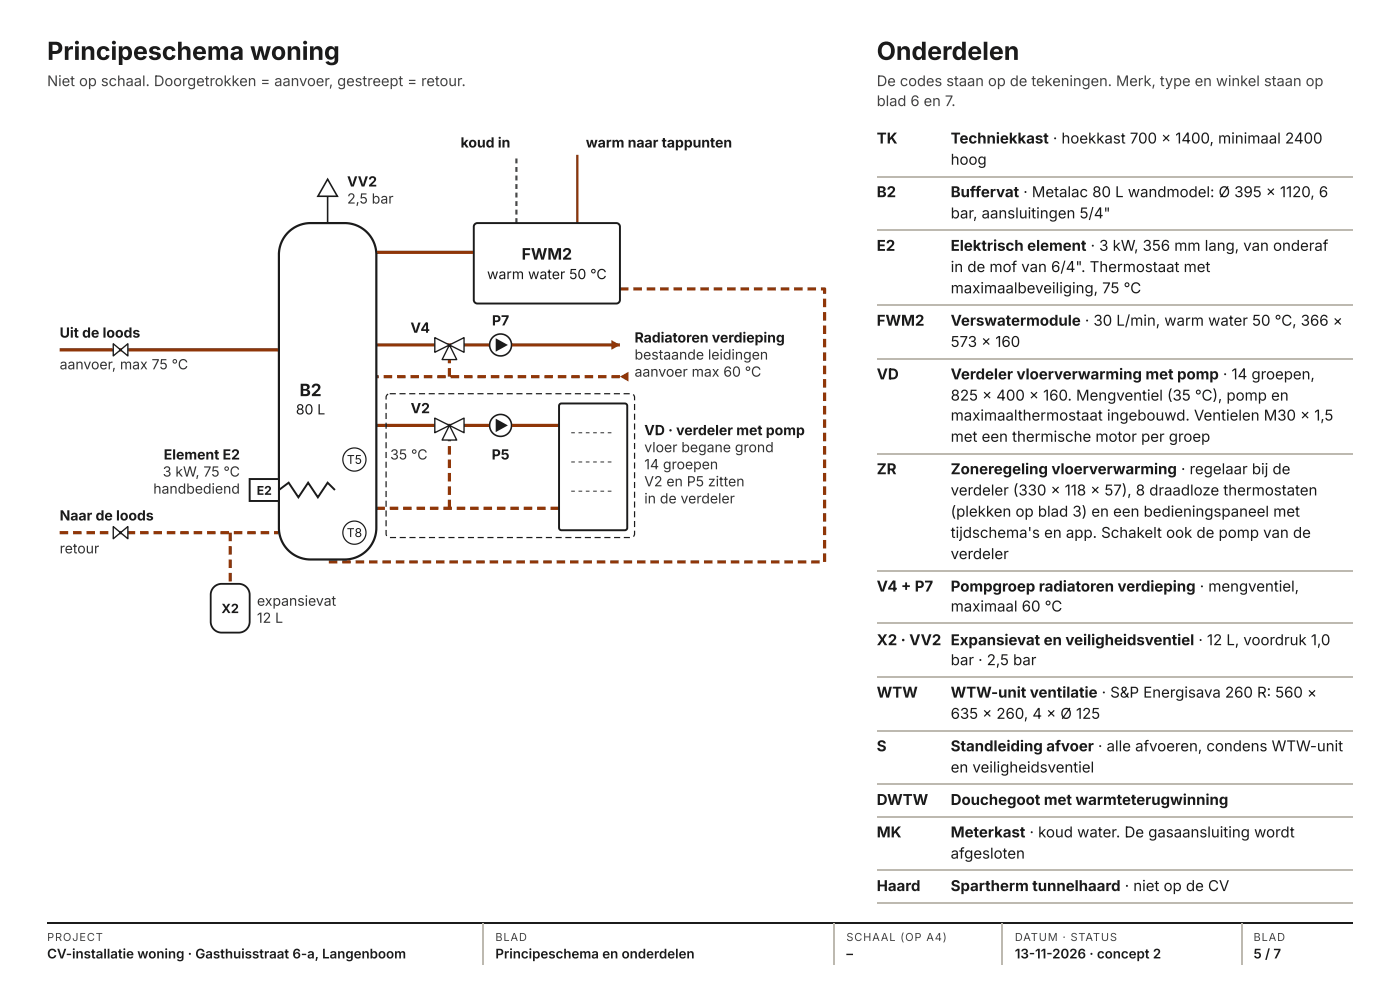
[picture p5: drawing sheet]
<svg xmlns="http://www.w3.org/2000/svg" width="297mm" height="210mm" viewBox="0 0 297 210" stroke-linecap="round" stroke-linejoin="round" font-family="sans-serif">
<defs><g id="words">
<g font-size="5.3" fill="#1b1b1b">
<text x="10" y="12.7">Principeschema woning</text>
<text x="186" y="12.7">Onderdelen</text>
</g>
<text font-size="3.6" fill="#1b1b1b" x="63.6" y="84">B2</text>
<text font-size="3.4" fill="#1b1b1b" x="110.7" y="55">FWM2</text>
<g font-size="3.2" fill="#1b1b1b">
<text x="186" y="30.4">TK</text>
<text x="201.7" y="30.4">Techniekkast · hoekkast 700 × 1400, minimaal 2400</text>
<text x="201.7" y="34.9">hoog</text>
<text x="186" y="41.8">B2</text>
<text x="201.7" y="41.8">Buffervat · Metalac 80 L wandmodel: Ø 395 × 1120, 6</text>
<text x="201.7" y="46.3">bar, aansluitingen 5/4&quot;</text>
<text x="186" y="53.2">E2</text>
<text x="201.7" y="53.2">Elektrisch element · 3 kW, 356 mm lang, van onderaf</text>
<text x="201.7" y="57.7">in de mof van 6/4&quot;. Thermostaat met</text>
<text x="201.7" y="62.2">maximaalbeveiliging, 75 °C</text>
<text x="186" y="69.1">FWM2</text>
<text x="201.7" y="69.1">Verswatermodule · 30 L/min, warm water 50 °C, 366 ×</text>
<text x="201.7" y="73.6">573 × 160</text>
<text x="186" y="80.4">VD</text>
<text x="201.7" y="80.4">Verdeler vloerverwarming met pomp · 14 groepen,</text>
<text x="201.7" y="84.9">825 × 400 × 160. Mengventiel (35 °C), pomp en</text>
<text x="201.7" y="89.2">maximaalthermostaat ingebouwd. Ventielen M30 × 1,5</text>
<text x="201.7" y="93.7">met een thermische motor per groep</text>
<text x="186" y="100.5">ZR</text>
<text x="201.7" y="100.5">Zoneregeling vloerverwarming · regelaar bij de</text>
<text x="201.7" y="105">verdeler (330 × 118 × 57), 8 draadloze thermostaten</text>
<text x="201.7" y="109.5">(plekken op blad 3) en een bedieningspaneel met</text>
<text x="201.7" y="114">tijdschema's en app. Schakelt ook de pomp van de</text>
<text x="201.7" y="118.5">verdeler</text>
<text x="186" y="125.4">V4 + P7</text>
<text x="201.7" y="125.4">Pompgroep radiatoren verdieping · mengventiel,</text>
<text x="201.7" y="129.6">maximaal 60 °C</text>
<text x="186" y="136.8">X2 · VV2 Expansievat en veiligheidsventiel · 12 L, voordruk 1,0</text>
<text x="201.7" y="141">bar · 2,5 bar</text>
<text x="186" y="147.9">WTW</text>
<text x="201.7" y="147.9">WTW-unit ventilatie · S&amp;P Energisava 260 R: 560 ×</text>
<text x="201.7" y="152.4">635 × 260, 4 × Ø 125</text>
<text x="186" y="159.3">S</text>
<text x="201.7" y="159.3">Standleiding afvoer · alle afvoeren, condens WTW-unit</text>
<text x="201.7" y="163.8">en veiligheidsventiel</text>
<text x="186" y="170.7">DWTW</text>
<text x="201.7" y="170.7">Douchegoot met warmteterugwinning</text>
<text x="186" y="177.5">MK</text>
<text x="201.7" y="177.5">Meterkast · koud water. De gasaansluiting wordt</text>
<text x="201.7" y="182">afgesloten</text>
<text x="186" y="188.9">Haard</text>
<text x="201.7" y="188.9">Spartherm tunnelhaard · niet op de CV</text>
</g>
<g font-size="3.1" fill="#444">
<text x="10" y="18.3">Niet op schaal. Doorgetrokken = aanvoer, gestreept = retour.</text>
<text x="186" y="18.3">De codes staan op de tekeningen. Merk, type en winkel staan op</text>
<text x="186" y="22.5">blad 6 en 7.</text>
</g>
<g font-size="3" fill="#1b1b1b">
<text x="97.7" y="31.3">koud in</text>
<text x="124.3" y="31.3">warm naar tappunten</text>
<text x="73.6" y="39.5">VV2</text>
<text x="103.3" y="59.2">warm water 50 °C</text>
<text x="12.7" y="71.6">Uit de loods</text>
<text x="87.1" y="70.5">V4</text>
<text x="104.4" y="69">P7</text>
<text x="134.6" y="72.6">Radiatoren verdieping</text>
<text x="62.8" y="87.9">80 L</text>
<text x="87.1" y="87.6">V2</text>
<text x="136.7" y="92.3">VD · verdeler met pomp</text>
<text x="34.7" y="97.4">Element E2</text>
<text x="104.3" y="97.4">P5</text>
<text x="12.7" y="110.3">Naar de loods</text>
</g>
<g font-size="3" fill="#333">
<text x="73.6" y="43.2">2,5 bar</text>
<text x="134.6" y="76.2">bestaande leidingen</text>
<text x="12.7" y="78.3">aanvoer, max 75 °C</text>
<text x="134.6" y="79.9">aanvoer max 60 °C</text>
<text x="136.7" y="95.9">vloer begane grond</text>
<text x="34.5" y="101">3 kW, 75 °C</text>
<text x="82.8" y="97.4">35 °C</text>
<text x="136.7" y="99.5">14 groepen</text>
<text x="32.5" y="104.7">handbediend</text>
<text x="136.7" y="103.1">V2 en P5 zitten</text>
<text x="136.7" y="106.7">in de verdeler</text>
<text x="12.7" y="117.3">retour</text>
<text x="54.5" y="128.4">expansievat</text>
<text x="54.5" y="132">12 L</text>
</g>
<g font-size="2.8" fill="#1b1b1b">
<text x="10" y="203.2">CV-installatie woning · Gasthuisstraat 6-a, Langenboom</text>
<text x="105.1" y="203.2">Principeschema en onderdelen</text>
<text x="179.6" y="203.2">–</text>
<text x="215.3" y="203.2">13-11-2026 · concept 2</text>
<text x="265.9" y="203.2">5 / 7</text>
</g>
<text font-size="2.7" fill="#1b1b1b" x="47" y="130">X2</text>
<g font-size="2.6" fill="#1b1b1b">
<text x="73.6" y="98.4">T5</text>
<text x="54.5" y="104.9">E2</text>
<text x="73.6" y="113.9">T8</text>
</g>
<g font-size="2.3" fill="#444">
<text x="10" y="199.5">PROJECT</text>
<text x="105.1" y="199.5">BLAD</text>
<text x="179.6" y="199.5">SCHAAL (OP A4)</text>
<text x="215.3" y="199.5">DATUM · STATUS</text>
<text x="265.9" y="199.5">BLAD</text>
</g>
</g></defs>
<path d="M12.7 74.2h46.5" fill="none" stroke="#8f3608" stroke-width=".67" stroke-linecap="butt"/>
<g fill="#8f3608">
<path d="M12.7 112.6h1.8v.7h-1.8zM15.5 112.6h1.8v.7h-1.8zM18.3 112.6h1.9v.7h-1.9zM21.2 112.6h1.8v.7h-1.8zM24 112.6h1.8v.7h-1.8zM26.9 112.6h1.8v.7h-1.8zM29.7 112.6h1.8v.7h-1.8zM32.6 112.6h1.8v.7h-1.8zM35.4 112.6h1.8v.7h-1.8zM38.2 112.6h1.8v.7h-1.8zM41.1 112.6h1.8v.7h-1.8zM43.9 112.6h1.8v.7h-1.8zM46.8 112.6h1.8v.7h-1.8zM49.6 112.6h1.8v.7h-1.8zM52.5 112.6h1.8v.7h-1.8zM55.3 112.6h1.8v.7h-1.8zM58.1 112.6h1.1v.7h-1.1z"/>
<path d="M48.5 112.9h.7v1.8h-.7zM48.5 115.8h.7v1.8h-.7zM48.5 118.6h.7v1.8h-.7zM48.5 121.5h.7v1.8h-.7z"/>
</g>
<path d="M79.8 53.5h20.7" fill="none" stroke="#8f3608" stroke-width=".67" stroke-linecap="butt"/>
<path d="M131.5 60.9h1.8v.7h-1.8zM134.4 60.9h1.8v.7h-1.8zM137.2 60.9h1.8v.7h-1.8zM140 60.9h1.9v.7h-1.9zM142.9 60.9h1.8v.7h-1.8zM145.7 60.9h1.8v.7h-1.8zM148.6 60.9h1.8v.7h-1.8zM151.4 60.9h1.8v.7h-1.8zM154.3 60.9h1.8v.7h-1.8zM157.1 60.9h1.8v.7h-1.8zM159.9 60.9h1.9v.7h-1.9zM162.8 60.9h1.8v.7h-1.8zM165.6 60.9h1.8v.7h-1.8zM168.5 60.9h1.8v.7h-1.8zM171.3 60.9h1.8v.7h-1.8zM174.2 60.9l1 .1 .1 1.3h-.7v-1.1h.3v.4h-.7zM174.6 63.3h.7v1.8h-.7zM174.6 66.2h.7v1.8h-.7zM174.6 69h.7v1.8h-.7zM174.6 71.8h.7v1.9h-.7zM174.6 74.7h.7v1.8h-.7zM174.6 77.5h.7v1.8h-.7zM174.6 80.4h.7v1.8h-.7zM174.6 83.2h.7v1.8h-.7zM174.6 86.1h.7v1.8h-.7zM174.6 88.9h.7v1.8h-.7zM174.6 91.7h.7v1.8h-.7zM174.6 94.6h.7v1.8h-.7zM174.6 97.4h.7v1.8h-.7zM174.6 100.3h.7v1.8h-.7zM174.6 103.1h.7v1.8h-.7zM174.6 106h.7v1.8h-.7zM174.6 108.8h.7v1.8h-.7zM174.6 111.6h.7v1.8h-.7zM174.6 114.5h.7v1.8h-.7zM174.6 117.3h.7v1.8h-.7zM172.1 118.8h1.8v.7h-1.8zM169.2 118.8h1.9v.7h-1.9zM166.4 118.8h1.8v.7h-1.8zM163.6 118.8h1.8v.7h-1.8zM160.7 118.8h1.8v.7h-1.8zM157.9 118.8h1.8v.7h-1.8zM155 118.8h1.8v.7h-1.8zM152.2 118.8h1.8v.7h-1.8zM149.4 118.8h1.8v.7h-1.8zM146.5 118.8h1.8v.7h-1.8zM143.7 118.8h1.8v.7h-1.8zM140.8 118.8h1.8v.7h-1.8zM138 118.8h1.8v.7h-1.8zM135.1 118.8h1.8v.7h-1.8zM132.3 118.8h1.8v.7h-1.8zM129.5 118.8h1.8v.7h-1.8zM126.6 118.8h1.8v.7h-1.8zM123.8 118.8h1.8v.7h-1.8zM120.9 118.8h1.8v.7h-1.8zM118.1 118.8h1.8v.7h-1.8zM115.2 118.8h1.9v.7h-1.9zM112.4 118.8h1.8v.7h-1.8zM109.6 118.8h1.8v.7h-1.8zM106.7 118.8h1.8v.7h-1.8zM103.9 118.8h1.8v.7h-1.8zM101 118.8h1.8v.7h-1.8zM98.2 118.8h1.8v.7h-1.8zM95.3 118.8h1.9v.7h-1.9zM92.5 118.8h1.8v.7h-1.8zM89.7 118.8h1.8v.7h-1.8zM86.8 118.8h1.8v.7h-1.8zM84 118.8h1.8v.7h-1.8zM81.1 118.8h1.8v.7h-1.8zM78.3 118.8h1.8v.7h-1.8zM75.4 118.8h1.9v.7h-1.9zM72.6 118.8h1.8v.7h-1.8zM69.8 118.8h1.8v.7h-1.8zM69.2 117.1h.6v1.3h-.6z" fill="#8f3608"/>
<path d="M79.8 73.1h51.7" fill="none" stroke="#8f3608" stroke-width=".67" stroke-linecap="butt"/>
<path d="M129.7 79.5h1.8v.7h-1.8zM126.9 79.5h1.8v.7h-1.8zM124 79.5h1.8v.7h-1.8zM121.2 79.5h1.8v.7h-1.8zM118.3 79.5h1.9v.7h-1.9zM115.5 79.5h1.8v.7h-1.8zM112.7 79.5h1.8v.7h-1.8zM109.8 79.5h1.8v.7h-1.8zM107 79.5h1.8v.7h-1.8zM104.1 79.5h1.8v.7h-1.8zM101.3 79.5h1.8v.7h-1.8zM98.4 79.5h1.9v.7h-1.9zM95.6 79.5h1.8v.7h-1.8zM92.8 79.5h1.8v.7h-1.8zM89.9 79.5h1.8v.7h-1.8zM87.1 79.5h1.8v.7h-1.8zM84.2 79.5h1.8v.7h-1.8zM81.4 79.5h1.8v.7h-1.8zM79.8 79.5h.6v.7h-.6zM95 78h.7v1.9h-.7zM95 75.7h.7v1.3h-.7z" fill="#8f3608"/>
<path d="M79.8 90.2h38.8" fill="none" stroke="#8f3608" stroke-width=".67" stroke-linecap="butt"/>
<path d="M116.8 107.4h1.8v.7h-1.8zM114 107.4h1.8v.7h-1.8zM111.1 107.4h1.8v.7h-1.8zM108.3 107.4h1.8v.7h-1.8zM105.4 107.4h1.8v.7h-1.8zM102.6 107.4h1.8v.7h-1.8zM99.7 107.4h1.8v.7h-1.8zM96.9 107.4h1.8v.7h-1.8zM94.1 107.4h1.8v.7h-1.8zM91.2 107.4h1.8v.7h-1.8zM88.4 107.4h1.8v.7h-1.8zM85.5 107.4h1.8v.7h-1.8zM82.7 107.4h1.8v.7h-1.8zM79.8 107.4h1.8v.7h-1.8zM95 106h.7v1.8h-.7zM95 103.1h.7v1.8h-.7zM95 100.3h.7v1.8h-.7zM95 97.4h.7v1.8h-.7zM95 94.6h.7v1.8h-.7zM95 92.8h.7v.7h-.7z" fill="#8f3608"/>
<path d="M109.3 46.3h.5v1h-.5zM109.3 44.5h.5v1h-.5zM109.3 42.6h.5v1.1h-.5zM109.3 40.8h.5v1.1h-.5zM109.3 39h.5v1.1h-.5zM109.3 37.2h.5v1.1h-.5zM109.3 35.4h.5v1h-.5zM109.3 33.6h.5v1h-.5z" fill="#143d80"/>
<path d="M122.5 32.8v14.5" fill="none" stroke="#8f1a14" stroke-width=".47"/>
<path d="M129.7 72.1v2.1l1.8-1.1zM131.5 79.9l1.8-1.1v2.1z" fill="#8f3608"/>
<path d="M24 72.9l3.1 2.6v-2.6l-3.1 2.6z" fill="#fff"/>
<path d="M24 72.9l3.1 2.6v-2.6l-3.1 2.6z" fill="none" stroke="#1b1b1b" stroke-width=".28"/>
<path d="M24 111.6l3.1 2.6v-2.6l-3.1 2.6z" fill="#fff"/>
<path d="M24 111.6l3.1 2.6v-2.6l-3.1 2.6z" fill="none" stroke="#1b1b1b" stroke-width=".28"/>
<path d="M61.1 49.3a6.7 6.7 0 0 1 4.8-2h7.2a6.7 6.7 0 0 1 6.7 6.7v57.9a6.7 6.7 0 0 1-6.7 6.7h-7.2a6.7 6.7 0 0 1-6.7-6.7v-57.9a6.7 6.7 0 0 1 1.9-4.7z" fill="#fff"/>
<path d="M61.1 49.3a6.7 6.7 0 0 1 4.8-2h7.2a6.7 6.7 0 0 1 6.7 6.7v57.9a6.7 6.7 0 0 1-6.7 6.7h-7.2a6.7 6.7 0 0 1-6.7-6.7v-57.9a6.7 6.7 0 0 1 1.9-4.7z" fill="none" stroke="#1b1b1b" stroke-width=".47"/>
<path d="M53 101.6h6.2v4.6h-6.2z" fill="#fff"/>
<path d="M53 101.6h6.2v4.6h-6.2zM59.2 103.9l2-1.6 2.1 3.1 2.1-3.1 2 3.1 2.1-3.1 1.6 1.6" fill="none" stroke="#1b1b1b" stroke-width=".41"/>
<circle cx="75.2" cy="97.4" r="2.45" fill="#fff"/>
<circle cx="75.2" cy="97.4" r="2.45" fill="none" stroke="#1b1b1b" stroke-width=".26"/>
<circle cx="75.2" cy="112.9" r="2.45" fill="#fff"/>
<circle cx="75.2" cy="112.9" r="2.45" fill="none" stroke="#1b1b1b" stroke-width=".26"/>
<path d="M45.4 124.5l.6-.5 .7-.2h3.9a2.33 2.33 0 0 1 2.4 2.3v5.7a2.33 2.33 0 0 1-2.4 2.3h-3.6a2.33 2.33 0 0 1-2.3-2.3v-5.8l.2-.9z" fill="#fff"/>
<path d="M45.4 124.5l.6-.5 .7-.2h3.9a2.33 2.33 0 0 1 2.4 2.3v5.7a2.33 2.33 0 0 1-2.4 2.3h-3.6a2.33 2.33 0 0 1-2.3-2.3v-5.8l.2-.9z" fill="none" stroke="#1b1b1b" stroke-width=".39"/>
<path d="M69.5 38l2.1 3.6h-4.2z" fill="#fff"/>
<path d="M69.5 38l2.1 3.6h-4.2zM69.5 41.6v5.7" fill="none" stroke="#1b1b1b" stroke-width=".34"/>
<path d="M100.7 47.5l.6-.2h29.4a.78 .78 0 0 1 .8 .8v15.5a.78 .78 0 0 1-.8 .8h-29.4a.78 .78 0 0 1-.8-.8v-15.5z" fill="#fff"/>
<path d="M100.7 47.5l.6-.2h29.4a.78 .78 0 0 1 .8 .8v15.5a.78 .78 0 0 1-.8 .8h-29.4a.78 .78 0 0 1-.8-.8v-15.5z" fill="none" stroke="#1b1b1b" stroke-width=".41"/>
<path d="M92.2 71.6l3.1 1.5-3.1 1.6zM95.3 73.1l3.1 1.6v-3.1zM95.3 73.1l1.6 3.1h-3.1z" fill="#fff"/>
<path d="M92.2 71.6l3.1 1.5-3.1 1.6zM95.3 73.1l3.1-1.5v3.1zM95.3 73.1l1.6 3.1h-3.1z" fill="none" stroke="#1b1b1b" stroke-width=".28"/>
<circle cx="106.2" cy="73.1" r="2.33" fill="#fff"/>
<circle cx="106.2" cy="73.1" r="2.33" fill="none" stroke="#1b1b1b" stroke-width=".34"/>
<path d="M105.2 71.7l2.5 1.4-2.5 1.5z" fill="#1b1b1b"/>
<path d="M92.2 88.6l3.1 1.6-3.1 1.5zM95.3 90.2l3.1 1.5v-3.1zM95.3 90.2l1.6 3.1h-3.1z" fill="#fff"/>
<path d="M92.2 88.6l3.1 1.6-3.1 1.5zM95.3 90.2l3.1-1.6v3.1zM95.3 90.2l1.6 3.1h-3.1z" fill="none" stroke="#1b1b1b" stroke-width=".28"/>
<circle cx="106.2" cy="90.2" r="2.33" fill="#fff"/>
<circle cx="106.2" cy="90.2" r="2.33" fill="none" stroke="#1b1b1b" stroke-width=".34"/>
<g fill="#1b1b1b">
<path d="M105.2 88.8l2.5 1.4-2.5 1.4z"/>
<path d="M84.8 83.3h1.2v.3h-1.2zM86.8 83.3h1.3v.3h-1.3zM88.9 83.3h1.3v.3h-1.3zM91 83.3h1.2v.3h-1.2zM93 83.3h1.3v.3h-1.3zM95.1 83.3h1.3v.3h-1.3zM97.2 83.3h1.2v.3h-1.2zM99.2 83.3h1.3v.3h-1.3zM101.3 83.3h1.3v.3h-1.3zM103.4 83.3h1.2v.3h-1.2zM105.4 83.3h1.3v.3h-1.3zM107.5 83.3h1.3v.3h-1.3zM109.6 83.3h1.2v.3h-1.2zM111.6 83.3h1.3v.3h-1.3zM113.7 83.3h1.3v.3h-1.3zM115.8 83.3h1.3v.3h-1.3zM117.8 83.3h1.3v.3h-1.3zM119.9 83.3h1.3v.3h-1.3zM122 83.3h1.3v.3h-1.3zM124 83.3h1.3v.3h-1.3zM126.1 83.3h1.3v.3h-1.3zM128.2 83.3h1.3v.3h-1.3zM130.2 83.3h1.3v.3h-1.3zM132.3 83.3h1.3v.3h-1.3zM134.4 83.5a1.28 1.28 0 0 1 .4 1.4h-.3v-.8l-.2-.4zM134.5 85.6h.3v1.3h-.3zM134.5 87.7h.3v1.3h-.3zM134.5 89.8h.3v1.3h-.3zM134.5 91.8h.3v1.3h-.3zM134.5 93.9h.3v1.3h-.3zM134.5 96h.3v1.3h-.3zM134.5 98h.3v1.3h-.3zM134.5 100.1h.3v1.3h-.3zM134.5 102.2h.3v1.3h-.3zM134.5 104.2h.3v1.3h-.3zM134.5 106.3h.3v1.3h-.3zM134.5 108.4h.3v1.3h-.3zM134.5 110.5h.3v1.2h-.3zM134.5 112.5h.3a1.37 1.37 0 0 1-.3 1.4l-.2-.2 .2-.3zM132.3 113.8h1.3v.3h-1.3zM130.3 113.8h1.3v.3h-1.3zM128.2 113.8h1.3v.3h-1.3zM126.1 113.8h1.3v.3h-1.3zM124.1 113.8h1.3v.3h-1.3zM122 113.8h1.3v.3h-1.3zM119.9 113.8h1.3v.3h-1.3zM117.9 113.8h1.3v.3h-1.3zM115.8 113.8h1.3v.3h-1.3zM113.7 113.8h1.3v.3h-1.3zM111.7 113.8h1.3v.3h-1.3zM109.6 113.8h1.3v.3h-1.3zM107.5 113.8h1.3v.3h-1.3zM105.5 113.8h1.3v.3h-1.3zM103.4 113.8h1.3v.3h-1.3zM101.3 113.8h1.3v.3h-1.3zM99.3 113.8h1.3v.3h-1.3zM97.2 113.8h1.3v.3h-1.3zM95.1 113.8h1.3v.3h-1.3zM93.1 113.8h1.3v.3h-1.3zM91 113.8h1.3v.3h-1.3zM88.9 113.8h1.3v.3h-1.3zM86.9 113.8h1.3v.3h-1.3zM84.8 113.8h1.3v.3h-1.3zM82.7 113.8h1.3v.3h-1.3zM81.8 112.4h.2l.1 1.2-.2 .1zM81.8 110.3h.2v1.3h-.2zM81.8 108.2h.2v1.3h-.2zM81.8 106.2h.2v1.2h-.2zM81.8 104.1h.2v1.3h-.2zM81.8 102h.2v1.3h-.2zM81.8 100h.2v1.2h-.2zM81.8 97.9h.2v1.3h-.2zM81.8 95.8h.2v1.3h-.2zM81.8 93.8h.2v1.2h-.2zM81.8 91.7h.2v1.3h-.2zM81.8 89.6h.2v1.3h-.2zM81.8 87.5h.2v1.3h-.2zM81.8 85.5h.2v1.3h-.2zM82.1 83.6l.2-.2 .1 .3a.85 .85 0 0 0-.4 1h-.2v-.5zM82.7 83.3h1.3v.3h-1.3z"/>
</g>
<path d="M118.8 85.7l.3-.2h13.5l.4 .4 .1 26-.3 .5h-13.7l-.5-.3v-26z" fill="#fff"/>
<path d="M118.8 85.7l.3-.2h13.5l.4 .4 .1 26-.3 .5h-13.7l-.5-.3v-26z" fill="none" stroke="#1b1b1b" stroke-width=".41"/>
<path d="M121.2 91.6h.8v.3h-.8zM122.7 91.6h.8v.3h-.8zM124.3 91.6h.8v.3h-.8zM125.8 91.6h.8v.3h-.8zM127.4 91.6h.8v.3h-.8zM128.9 91.6h.8v.3h-.8zM121.2 97.8h.8v.3h-.8zM122.7 97.8h.8v.3h-.8zM124.3 97.8h.8v.3h-.8zM125.8 97.8h.8v.3h-.8zM127.4 97.8h.8v.3h-.8zM128.9 97.8h.8v.3h-.8zM121.2 104h.8v.3h-.8zM122.7 104h.8v.3h-.8zM124.3 104h.8v.3h-.8zM125.8 104h.8v.3h-.8zM127.4 104h.8v.3h-.8zM128.9 104h.8v.3h-.8z" fill="#555"/>
<g fill="none" stroke="#bdb9b0" stroke-width=".26">
<path d="M186 37.4h101.1M186 48.8h101.1M186 64.7h101.1M186 76.1h101.1M186 96.2h101.1M186 121h101.1M186 132.2h101.1M186 143.5h101.1M186 154.9h101.1M186 166.3h101.1M186 173.2h101.1M102.5 195.8v8.7"/>
<path d="M176.9 195.8v8.7M186 184.5h101.1M186 191.4h101.1M212.6 195.8v8.7M263.4 195.8v8.7"/>
</g>
<path d="M10.1 195.7h277" fill="none" stroke="#1b1b1b" stroke-width=".26"/>
<use href="#words"/>
</svg>
